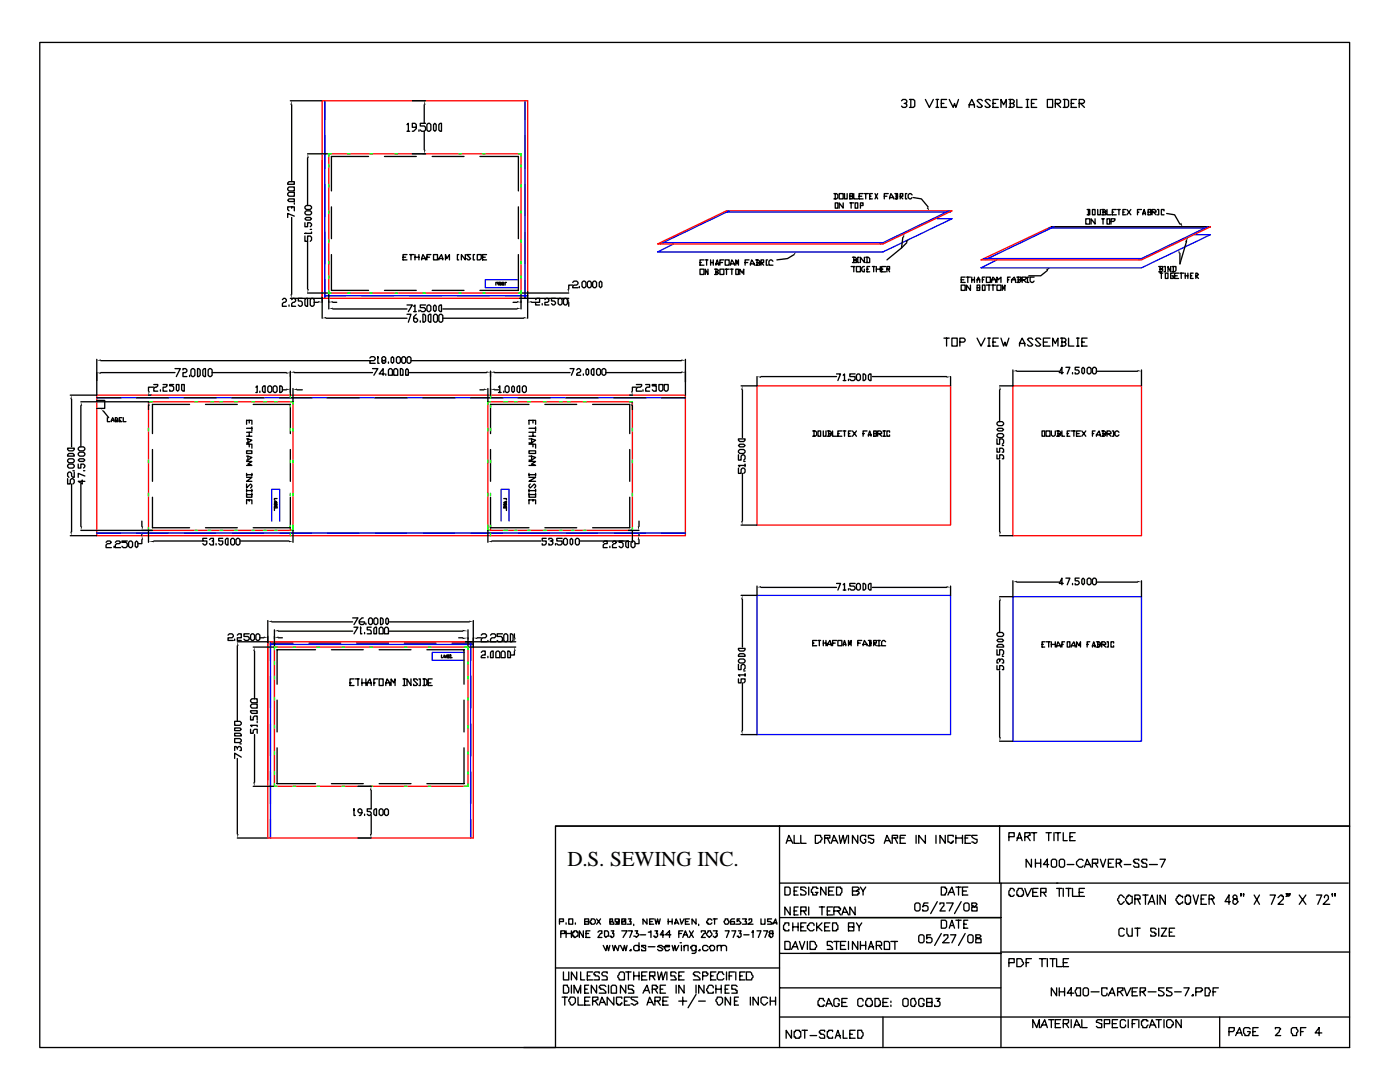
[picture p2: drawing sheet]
<svg xmlns="http://www.w3.org/2000/svg" width="279mm" height="216mm" viewBox="0 0 279 216" stroke-linecap="round" stroke-linejoin="round" font-family="sans-serif">
<defs><g id="words">
<text font-size="4.2" x="113.2" y="172.8">D.S. SEWING INC.</text>
</g></defs>
<g fill="none" stroke="#000" stroke-width=".26">
<path d="M7.9 8.5h261.4v156.3h-158.4v44.2h-103zM181.5 19.8h.8l.3 .3v1.1l-.3 .2h-.8M181.8 19.8v1.6M184.7 19.8l.8 1.6 .8-1.6M186.8 19.8h.5M187.1 19.8v1.6M188.9 19.8h-1v1.6h1M189.4 19.8l.8 1.6 .3-.8 .3 .8 .5-1.6M199.2 19.8h-1v1.6h1M201.3 19.8h.8l.3 .3v.3l-.3 .2M201.6 19.8v1.6M202.9 19.8v1.6h1.1"/>
<path d="M204.8 19.8h.5M205.1 19.8v1.6M206.9 19.8h-1.1v1.6h1.1M209 19.8h1.1v1.6h-1.1zM212.2 19.8h.8l.3 .3v1.1l-.3 .2h-.8M212.5 19.8v1.6M214.8 19.8h-1v1.6h1M57.4 40l.3-.3h1v.5h-1zM57.4 38.6l.3-.2h1v.8h-1l-.3-.3zM57.4 37.6l.3-.3h1v.8h-1l-.3-.3zM57.4 36.5l.3-.3h1v.6h-1.3zM57.9 20.1h6.4"/>
<path d="M58.2 20.9v15.3M61.4 30.7h4M61.4 31.5v9.5M64.8 20.1v3.7M64.8 27v6.6M64.8 36.8v6.3M73.6 31.2h-7.5v6.9M76.7 31.2h6.4M81.2 24.9l.3-.3v1.6M81.2 26.2h.6M82.3 20.1h2.6M82.3 30.7h2.6"/>
<path d="M83.1 25.4h-.8v-.8h.5l.3 .3v.8l-.6 .5h-.2M83.6 25.9v.3M84.7 20.9v3.7M84.7 26.2v3.7M84.9 24.6h-1v.5h.8l.2 .3v.5l-.2 .3h-.6l-.2-.3M85.2 24.9l.3-.3h.2l.3 .3v1l-.3 .3h-.2l-.3-.3zM86.3 31.2h6.3M86.5 24.9l.3-.3 .2 .3v1l-.2 .3-.3-.3zM87.6 24.9l.2-.3h.3v1.6h-.3l-.2-.3zM95.8 31.2h7.7v6.9M104.8 20.1v3.7M104.8 27v6.6"/>
<path d="M104.8 36.8v6.3M166.4 38.6h.6l.2 .3v.5l-.2 .3h-.6M166.7 38.6v1.1M167.5 38.6h.8v1.1h-.8zM168.5 38.6v1.1h.6v-1.1M169.6 39.2h.5v.5h-.5v-1.1h.5v.6M170.4 38.6v1.1h.8M171.4 39.2h.6M172.2 38.6h-.8v1.1h.8M172.5 38.6h.8M172.8 38.6v1.1M173.6 39.2h.2"/>
<path d="M174.1 38.6h-.5v1.1h.5M174.6 38.6l.6 1.1M175.2 38.6l-.6 1.1M176.5 39.2h.5M177.3 38.6h-.8v1.1M177.5 39.7l.3-1.1 .5 .8v.3M177.5 39.4h.8M178.6 38.6h.5v.6M178.9 39.2h.2v.5h-.5M178.9 38.6v1.1M179.7 39.7v-1.1h.5v.6h-.5l.5 .5M179.9 20.1l.3-.3h.5l.3 .3v.3l-.3 .2h-.3"/>
<path d="M180.7 20.6l.3 .3v.3l-.3 .2h-.5l-.3-.2M181 38.6h-.3v1.1h.3M182 38.9l-.2-.3h-.3l-.3 .3v.5l.3 .3h.3l.2-.3M182.3 39.4l1.6 .3 1.3 1.6M186.8 21.4h.5M187.9 20.6h.5M193.4 21.4v-.5l.5-1.1 .6 1.1v.5M193.4 20.9h1.1M196.1 20.1l-.3-.3h-.5l-.3 .3 1.1 1.1-.3 .2h-.5l-.3-.2M197.6 20.1l-.2-.3h-.6l-.2 .3 1 1.1-.2 .2h-.6l-.2-.2M198.2 20.6h.5M199.8 21.4v-1.6l.5 1.1 .5-1.1v1.6"/>
<path d="M201.6 20.6h.5l.3 .3v.3l-.3 .2h-.8M204.8 21.4h.5M205.8 20.6h.6M210.6 20.6h.8l.3-.2v-.3l-.3-.3h-.8v1.6M210.9 20.6l.8 .8M213.8 20.6h.5M215.4 20.6h.8l.2-.2v-.3l-.2-.3h-.8v1.6M215.6 20.6l.8 .8M56.4 59.8l.2-.3h.3l.3 .3v.3l-.8 .5v.5h.8M57.9 59.5h6.4M58.2 59.8l.3-.3h.2l.3 .3v.3l-.8 .5v.5h.8M58.2 41.5v-.2h-.8v.5l.3 .3"/>
<path d="M58.2 41.3h.5v.8M58.2 43.4v15.3M58.7 43.1l-1.3-.5v.8M58.7 40.5v.2M60.3 59.5h-.8v.6h.6l.2 .2v.6l-.2 .2h-.3l-.3-.2M60.9 59.8l.2-.3h.3v1.6h-.3l-.2-.2zM60.9 43.7l.2-.3h.8l.3 .3-.3 .2h-.8zM60.9 42.3l.2-.2h.8l.3 .2v.3l-.3 .3h-.8l-.2-.3zM60.9 41.3l.2-.3h.8l.3 .3v.2l-.3 .3h-.8l-.2-.3zM60.9 47.1v1.1h.5v-1.1h.5l.3 .3v.5l-.3 .3M60.9 44.4v.8h.5v-.8h.5l.3 .3v.3l-.3 .2M61.4 58.5h4"/>
<path d="M61.4 48.2v9.5M61.9 59.8l.3-.3h.2l.3 .3v1.1l-.3 .2h-.2l-.3-.2zM61.9 45.8h.3M62.2 46.3v.3h-1.3h.2M64.3 59.3v4.2M64.8 59h4.3M64.8 46.3v6.4M64.8 55.8v3.7M65.6 58.5v3.1M66.1 41.3v6.3M66.1 50.8v7.1h7.5M72.2 59h6.4"/>
<path d="M76.7 57.9h6.4M80.4 51.3h.6M81.2 50.8h-.8v1.1h.8M81.8 59h6.3M81.8 50.8h.7M82 50.8v1.1M82.8 51.3h.8M82.8 50.8v1.1M83.6 50.8v1.1M84.1 51.9l.3-1.1 .5 .8v.3M84.1 51.6h.8M85.2 51.3h.5"/>
<path d="M86 50.8h-.8v1.1M86.3 57.9h6.3M86.5 50.8h.8v1.1h-.8zM87.6 51.9v-.3l.5-.8 .3 1.1M87.6 51.6h.8M88.9 51.9v-1.1l.3 .8 .5-.8v1.1M91.3 59h6.3M91.5 50.8h-.2v1.1h.2M92.9 50.8v1.1l-.8-1.1v1.1M93.9 50.8h-.8l.8 .8-.2 .3h-.3l-.3-.3M94.7 50.8h-.2v1.1h.2M95.2 50.8h.8v.8l-.2 .3h-.6z"/>
<path d="M96.3 51.3h.5M97.1 50.8h-.8v1.1h.8M99.2 56.4h.5l-.2 .5-.3-.5h-.2v.5M99.7 56.6h.3v-.2h-.3v.5h.3v-.3M100.3 56.6h.2M100.5 56.4h-.2v.5h.2M100.8 59h4.5M101.1 56.4h-.3v.5M103.5 41.3v6.3M103.5 50.8v7.1h-7.7M103.7 59.5h9.8M103.7 58.5h9.8"/>
<path d="M104 58.2v3.4M104.8 46.3v6.4M104.8 55.8v3.7M105.3 58.2v5.3M106.9 59.8l.3-.3h.5v.8h-.8v.6h.8M108.7 59.8l.3-.3h.3l.2 .3v.3l-.2 .2h-.6v.6h.8M110.9 59.5h-.8v.6h.5l.3 .2v.3l-.3 .3h-.3l-.2-.3M111.4 59.8l.3-.3h.2l.3 .3v.8l-.3 .3h-.2l-.3-.3zM112.4 59.8l.3-.3h.3l.2 .3v.8l-.2 .3h-.3l-.3-.3zM114.3 56.9h-.8v.8M114.3 56.4l.3-.3h.5l.3 .3v.2l-.3 .3h-.5l-.3 .3v.2h1.1M115.6 57.2v.2"/>
<path d="M116.2 56.4l.2-.3h.3l.2 .3v.8l-.2 .2h-.3l-.2-.2zM117.2 56.4l.3-.3h.2l.3 .3v.8l-.3 .2h-.2l-.3-.2zM118.3 56.4l.2-.3h.3l.3 .3v.8l-.3 .2h-.3l-.2-.2zM119.6 56.4l.3-.3 .2 .3v.8l-.2 .2-.3-.2zM139.7 53.7h.8v1.1h-.8zM139.7 52.4h.3M140.5 51.9h-.8v1h.8M140.8 51.9h.5M141 51.9v1M141.3 53.7v1.1l-.5-1.1v1.1M141.8 52.4h.5M141.8 51.9v1"/>
<path d="M142.3 51.9v1M142.6 53.7h.5l.3 .3-.3 .2M142.9 52.9l.2-1 .3 1M142.9 54.2h.2l.3 .3-.3 .3h-.5M142.9 52.7h.5M142.9 53.7v1.1M143.7 53.7h.8v1.1h-.8zM143.7 52.4h.5M144.5 51.9h-.8v1M144.7 51.9h.8v1h-.8zM144.7 53.7h.8M145 53.7v1.1"/>
<path d="M145.8 52.9l.2-1 .6 .8v.2M145.8 52.7h.8M145.8 53.7h.5M146 53.7v1.1M146.8 53.7h.6v1.1h-.6zM146.8 52.9v-1l.3 .8 .3-.8v1M147.6 54.8v-1.1l.6 .8 .2-.8v1.1M148.7 52.4h.5M149.5 51.9h-.8v1M149.8 52.9l.2-1 .5 .8v.2M149.8 52.7h.7M150.8 51.9h.5l.3 .2v.3h-.3"/>
<path d="M151.1 52.4h.2l.3 .3v.2h-.8M151.1 51.9v1M151.9 52.9v-1h.5v.5h-.5l.5 .5M153.2 51.9h-.3v1h.3M154.3 52.1l-.3-.2h-.3l-.2 .2v.8h.8M158.5 50.8l-1.3 .8-2.2 .3M166.7 40.5h.5v1h-.5zM168.3 40.5v1l-.8-1v1M169.6 40.5h.8M169.9 53.2h.8M169.9 40.5v1M170.1 51.3h.6l.2 .3v.3h-.2"/>
<path d="M170.4 51.9h.3l.2 .2v.3h-.8M170.4 51.3v1.1M170.4 53.2v1M170.7 40.5h.5v1h-.5zM170.9 53.2h.8v1h-.8zM171.4 51.3h-.2v1.1h.2M171.7 41h.5v-.5h-.5v1M172.5 51.3v1.1l-.8-1.1v1.1M172.5 53.2h-.3l-.2 .2v.6l.2 .2h.3v-.5M172.8 51.3h.5l.3 .3v.8h-.8M173 51.3v1.1M173 53.7h.3"/>
<path d="M173.6 53.2h-.6v1h.6M174.1 53.2h.5M174.4 53.2v1M174.9 53.7h.8M174.9 53.2v1M175.7 53.2v1M175.9 53.7h.3M176.7 53.2h-.8v1h.8M177 53.7h.5v-.5h-.5v1M177.3 53.7l.2 .5M180.2 47.4l-.3 2.1M181 48.4l-1.1 1.1-2.9 2.4"/>
<path d="M191.8 56.9h.8v1h-.8zM191.8 55.8h.6M192.6 55.3h-.8v1.1h.8M192.9 55.3h.8M193.1 55.3v1.1M193.7 56.9v1l-.8-1v1M193.9 55.8h.6M193.9 55.3v1.1M194.5 55.3v1.1M195 56.4v-.6l.3-.5 .2 .5v.6M195 57.4h.5v.5h-.5v-1h.5v.5M195 55.8h.5"/>
<path d="M196.1 56.9h.5v1h-.5zM196.1 55.8h.2M196.6 55.3h-.5v1.1M196.8 55.3h.8v1.1h-.8zM196.8 56.9h.8M197.4 56.9v1M197.9 56.4v-.6l.3-.5 .5 .5v.6M197.9 55.8h.8M197.9 56.9h.8M198.2 56.9v1M199 56.9h.8v1h-.8zM199 56.4v-1.1l.2 .5 .6-.5v1.1"/>
<path d="M200 57.9v-1l.3 .8 .3-.8v1M201.1 55.8h.2M201.6 55.3h-.5v1.1M201.9 56.4v-.6l.5-.5 .3 .5v.6M201.9 55.8h.8M202.9 55.3h.8v.3l-.2 .2M203.2 55.8h.5v.3l-.2 .3h-.6M203.2 55.3v1.1M204 55.8h.5l.3-.2v-.3h-.8v1.1M204.3 55.8l.5 .6M205.3 55.3h-.2v1.1h.2M206.4 55.3h-.8v.8l.2 .3h.3l.3-.3"/>
<path d="M209 54l-1.3 1h-2.4M209.8 45.2h31.8M216.7 43.7h.8v1h-.8zM217 41.8h.5v1.1h-.5M217.2 41.8v1.1M218 41.8h.5v1.1h-.5zM218.5 43.7v1l-.7-1v1M219.1 41.8v1.1h.5v-1.1M219.9 41.8h.5l.3 .3v.2h-.3M219.9 43.7h.5M220.1 42.3h.3l.3 .3v.3h-.8M220.1 41.8v1.1"/>
<path d="M220.1 43.7v1M220.9 43.7h.6v1h-.6zM220.9 41.8v1.1h.8M221.7 44.2h.5l.3-.3v-.2h-.8v1M222 42.3h.2M222.8 41.8h-.8v1.1h.8M223 41.8h.6M223.3 41.8v1.1M224.1 42.3h.3M224.6 41.8h-.5v1.1h.5M224.9 41.8l.8 1.1M225.7 41.8l-.8 1.1"/>
<path d="M227 42.3h.3M227.8 41.8h-.8v1.1M228.1 42.9l.2-1.1 .3 1.1M228.1 42.6h.5M229.1 42.3h.6v.6h-.6v-1.1h.6v.5M229.9 42.3h.8v-.2l-.2-.3h-.6v1.1M230.2 42.3l.5 .6M231 41.8h.2v1.1h-.2M231.2 53.2h.8v.2l-.2 .3M231.5 53.7h.5v.3l-.2 .2h-.6M231.5 53.2v1M231.5 54.5h.5"/>
<path d="M231.8 54.5v1.1M232.3 42.1v-.3h-.5v1.1h.5M232.3 53.2h.3v1h-.3M232.6 54.5h.5v1.1h-.5zM232.8 42.6l1.6 .3 1.1 1.8M233.6 53.2v1l-.5-1v1M233.9 53.2h.8v.8l-.3 .2h-.5M234.2 54.5h-.6v1.1h.6v-.6h-.3M234.2 53.2v1M234.4 55h.5M235.2 54.5h-.8v1.1h.8M235.5 54.5h.8"/>
<path d="M235.7 54.5v1.1M236.5 55h.6M236.5 54.5v1.1M236.8 48.2l-1.3 4.5v-2.2M237.1 54.5v1.1M237.6 55h.3M238.1 54.5h-.5v1.1h.5M238.7 55.6v-1.1h.2l.3 .3-.3 .2h-.2l.5 .6M14.3 79.6v9.6M19.3 79.9h1.6v1.6h-1.6M19.3 79.4h4.8M19.3 71.7v7.1h-5.3"/>
<path d="M20.1 72h53.7M20.1 74.3h14.8M27.3 79.4h6.3M29.6 78.8h.6M30.7 77.3h-1.1v.8M30.7 76.7h.8v.3l-.3 .3h-.2l-.3 .2v.6h.8M32 77.8v.3M32.5 76.7h.8v.3l-.2 .3h-.6v.8h.8M34.7 76.7h-.8v.3h.5l.3 .3v.5l-.3 .3h-.5v-.3M34.9 73.6h1.1l-.8 1.5M35.2 76.7h.5v1.1l-.2 .3-.3-.3zM36.2 76.7h.6v1.4h-.3l-.3-.3z"/>
<path d="M36.5 73.8v-.2h.5l.3 .2v.3l-.3 .2h-.5v.8h.8M36.8 79.4h6.3M37.8 74.9v.2M38.1 73.8l.3-.2h.2l.3 .2v1.1l-.3 .2h-.2l-.3-.2zM39.4 73.6h.3l.3 .2v1.1l-.3 .2h-.3zM40.5 73.8l.2-.2h.3v1.5h-.3l-.2-.2zM41.5 73.8l.3-.2h.3l.2 .2v1.1l-.2 .2h-.3l-.3-.2zM42.3 74.3h14.9M46.3 79.4h6.4M51.1 77.3l.2-.3v1.3h-.2M51.9 78.1v.2M52.4 77.3l.3-.3h.2v1.3h-.2l-.3-.2z"/>
<path d="M53.4 77.3l.3-.3h.3l.2 .3v.8l-.2 .2h-.3l-.3-.2zM54.5 77.3l.3-.3h.2l.3 .3v.8l-.3 .2h-.2l-.3-.2zM55.8 77h.3l.3 .3v.8l-.3 .2h-.3zM55.8 79.4h6.4M56.4 77.8h.8M57.7 60.9v.2M57.9 74.1v4.7M58.5 77.5v2.7M58.7 74.3h15.6M59.3 77.8h1M62.7 60.3h.8M65.1 63.5h16.1"/>
<path d="M65.4 79.4h6.3M66.4 60.3h.8M66.4 61.6h14.8M73.8 71.4l.3-.2h.5l.3 .2v.3l-.3 .3h-.8v.5h1.1M74.3 73.6h1.1l-.8 1.3M74.9 79.4h6.3M75.4 71.4v-.2v1.3h.3M76.5 72l-.3-.3v-.3l.3-.2h.2l.3 .2v.3l-.3 .3h-.5v.2l.3 .3h.2l.3-.3v-.2h-.3M76.7 74.6h-1l.8-1v1.3M77 74.6v.3M77.5 72.2v.3M77.8 73.6h.3l.2 .2v1.1h-.8v-1.1z"/>
<path d="M78.3 71.2l.3 .2v.8l-.3 .3-.2-.3v-.8zM78.6 73.8l.2-.2h.3l.3 .2v1.1h-.8zM79.1 71.4l.3-.2h.2l.3 .2v.8l-.3 .3h-.2l-.3-.3zM79.9 73.6h.3l.2 .2v1.1h-.5zM80.2 71.4l.2-.2h.3l.3 .2v.8l-.3 .3h-.3l-.2-.3zM81.2 71.4l.3-.2h.3l.2 .2v.8l-.2 .3h-.3l-.3-.3zM81.2 73.6l.3 .2v1.1h-.5v-1.1zM81.2 62.7h.8l-.5 1.6M81.2 60.9h1.1l-.8 1.3M81.5 74.3h15.6M82 72h54M82.5 61.1l.3-.2v1.3"/>
<path d="M82.5 62.2h.6M83.1 62.7l-.6 .5v.8l.3 .3h.3l.2-.3v-.2l-.2-.3h-.6M83.6 61.9v.3M83.9 64v.3M84.4 62.7h.3l.2 .3v1l-.2 .3h-.3zM84.4 79.4h6.4M84.9 60.9h-1v.5h.8l.2 .2v.3l-.2 .3h-.6l-.2-.3M85.2 61.1l.3-.2h.2l.3 .2v.8l-.3 .3h-.2l-.3-.3zM85.7 62.7h.3v1.6h-.3l-.2-.3v-1zM86.5 63l.3-.3h.2l.3 .3v1l-.3 .3h-.2l-.3-.3zM86.5 61.1l.3-.2 .2 .2v.8l-.2 .3-.3-.3zM87.6 63l.2-.3h.3l.3 .3v1l-.3 .3h-.3l-.2-.3z"/>
<path d="M87.6 61.1l.2-.2h.3v1.3h-.3l-.2-.3zM88.4 63.5h16.1M88.4 61.6h14.8M93.9 79.4h6.4M95.8 77.8h.8M97.4 77.5v2.7M97.9 74.1v4.7M98.7 77.8h.8M98.7 74.3h15.1M99.5 77.3l.2-.3v1.3M99.5 78.3h.5M100.5 78.1v.2"/>
<path d="M101.1 77h.2l.3 .3v.8l-.3 .2h-.2l-.3-.2v-.8zM102.4 77l.3 .3v.8l-.3 .2-.3-.2v-.8zM102.4 60.3h.8M103.5 77h.2v1.3h-.2l-.3-.2v-.8zM103.5 79.4h6.3M104.5 77h.3l.2 .3v.8l-.2 .2h-.3l-.3-.2v-.8zM106.1 60.3h.8M108.2 60.6v.3M113 79.4h6.3M113.5 60.3v.8M113.8 73.6h.8l-.6 1.3M115.1 73.8l.3-.2h.2l.3 .2v.3l-.3 .2h-.2l-.3 .3v.3h.8"/>
<path d="M116.4 74.6v.3M117.2 73.6l.3 .2v.8l-.3 .3-.3-.3v-.8zM118.3 73.6h.2v1.3h-.2l-.3-.3v-.8zM119.3 73.6h.3l.3 .2v.8l-.3 .3h-.3l-.2-.3v-.8zM120.4 73.6h.3l.2 .2v.8l-.2 .3h-.3l-.3-.3v-.8zM120.9 74.3h15.1M122.5 79.4h6.4M125.7 78.8h.5M127 77.3h-.8v.8M127 76.7h1.1v.3l-.3 .3h-.5l-.3 .2v.6h1.1M128.3 77.8v.3M128.9 76.7h.7v.6h-.5l-.2 .2v.6h.7"/>
<path d="M131 76.7h-.8v.3h.8v1.1h-.6l-.2-.3M131.5 76.7h.8v1.1l-.3 .3h-.2l-.3-.3zM132 79.4h4.8M132.6 76.7h.7v1.1l-.2 .3h-.3l-.2-.3zM136.8 71.7v7.1M148.2 77.8v9.5M151.1 75.1v1.9h-3.2M151.9 75.1h15.1M167 74.6h.7l-.5 1.3M168.3 74.9l.2-.3v1.3M168.3 75.9h.5M169.3 75.7v.2"/>
<path d="M170.7 74.6h-1.1v.5h1.1v.6l-.3 .2h-.5l-.3-.2M171.2 74.6h.2l.3 .3v.8l-.3 .2h-.2l-.3-.2v-.8zM172.2 74.6h.3l.3 .3v.8l-.3 .2h-.3zM173.3 74.9l.3-.3h.2v1.3h-.2l-.3-.2zM174.1 75.1h14.8M188.4 67.5h1M188.9 67.5v1.6M189.7 75.1v1.9M190 67.5h1v1.6h-1zM191.6 68.3h.8l.2-.3v-.3l-.2-.2h-.8v1.6M195 67.5l.8 1.6 .8-1.6M197.1 67.5h.5"/>
<path d="M197.1 69.1h.5M197.4 67.5v1.6M198.2 68.3h.5M199.2 67.5h-1v1.6h1M199.5 77.8v6.3M199.8 67.5l.5 1.6 .3-.8 .2 .8 .5-1.6M202.1 73.8v3.2h-2.6M202.9 74.1h8.5M203.5 69.1v-.6l.5-1 .5 1v.6M203.5 68.5h1M206.1 67.7l-.3-.2h-.5l-.2 .2 1 1.1-.3 .3h-.5l-.2-.3M207.7 67.7l-.3-.2h-.5l-.3 .2 1.1 1.1-.3 .3h-.5l-.3-.3"/>
<path d="M208.2 68.3h.8M209.5 67.5h-1.3v1.6h1.3M210.1 69.1v-1.6l.5 1 .5-1v1.6M211.7 67.5h.8l.2 .2v.3l-.2 .3M211.9 68.3h.6l.2 .2v.3l-.2 .3h-.8M211.9 67.5v1.6M212.2 74.3h-.8l.5-1v1.3M212.7 73.3h.8l-.5 1.3M213.3 67.5v1.6h1M214 74.3v.3M214.8 67.5h.6M214.8 69.1h.6"/>
<path d="M215.1 67.5v1.6M215.4 73.3h-.8v.5h.5l.3 .3v.2l-.3 .3h-.5v-.3M215.9 73.6l.3-.3 .2 .3v.7l-.2 .3-.3-.3zM215.9 68.3h.5M217 73.6l.2-.3h.3l.3 .3v.7l-.3 .3h-.3l-.2-.3zM217 67.5h-1.1v1.6h1.1M218 73.6l.3-.3h.2l.3 .3v.7l-.3 .3h-.2l-.3-.3zM218.8 74.1h8.2M227.8 73.8v3.2M13.5 92.9l.3-.3h.8l.2 .3v.2l-.2 .3h-.8l-.3-.3zM13.5 91.8l.3-.3h.8l.2 .3v.3l-.2 .2h-.8l-.3-.2zM13.5 90.8l.3-.3h.8l.2 .3v.2h-1.3z"/>
<path d="M13.5 89.4h1.3v.3l-.2 .3h-.8l-.3-.3zM13.5 95.5v1.1h.5v-.8l.3-.3h.3l.2 .3v.5l-.2 .3M14.3 96.6v9.5M14.6 93.9h.2M14.8 94.2v1h-.2l-.3-.2v-.5l-.3-.3h-.2l-.3 .3v.5l.3 .2M15.6 91.8l.3-.3h.8l.2 .3-.2 .3h-.8zM15.6 90.5l.3-.3h.8l.2 .3v.3l-.2 .2h-.8l-.3-.2zM15.6 89.4l.3-.2h.8l.2 .2v.3l-.2 .3h-.8l-.3-.3zM15.6 92.6v.8h.5v-.8h.6l.2 .3v.2l-.2 .3M16.1 80.2h14.1M16.1 81v8.2M16.1 96.6v8.4"/>
<path d="M16.4 95.8v.8l-.8-.6h1.3M16.7 93.9h.2M16.9 95l-1.3-.5v.7M20.6 82l1.1 1.3M21.4 83.3v.8h.6M22.2 84.1l.3-.8 .3 .8M22.2 83.9h.6M23 83.9h.5v.2h-.5v-.8h.3l.2 .3-.2 .3M23.8 83.9h.3M24.3 83.3h-.5v.8h.5M24.6 83.3v.8h.5M29.6 81v.8"/>
<path d="M30.4 99.2v6.1h7.4M30.4 89.7v6.3M37.8 80.7h-7.4v5.8M41 80.7h6.4M49.2 90h1.1v.5h-1.1zM49.2 84.7v-.8h1.1v.8M49.2 87.6l1.1 .2-.8 .6h-.3M49.2 88.6h1.1v.8M49.2 91l1.1 .3-.8 .5h-.3M49.2 92.1h1.1l-.8 .5 .8 .3h-1.1M49.2 95.2h1.1l-1.1 .8h1.1M49.2 96.6v.8l.8-.8 .3 .2v.3l-.3 .3"/>
<path d="M49.2 98.4v.8h1.1v-.8M49.2 87h1.1M49.2 94.5v.5M49.2 97.6v.6M49.2 85.5h1.1M49.2 86.3h1.1M49.2 94.7h1.1M49.2 97.9h1.1M49.2 98.7h1.1M49.5 87.6v.8M49.5 91v.8M49.7 83.9v.5"/>
<path d="M49.7 86.3v.7M49.7 88.6v.6M49.7 99.7v.3M50.3 85.2v.8M50.3 94.5v.5M50.3 97.6v.6M50.5 80.7h7.4v5.8M55.3 99.5h-.5v.2M57.9 89.7v6.3M57.9 99.2v6.1h-7.4M97.9 99.2v6.1h7.7M97.9 89.7v6.3"/>
<path d="M100.5 99.5h.6v.2M105.6 90h1.3v.5h-1.3zM105.6 84.7v-.8h1.3v.8M105.6 87.6h.5l.8 .2-.8 .6h-.5M105.6 88.6h1.3v.8M105.6 91h.5l.8 .3-.8 .5h-.5M105.6 92.1h1.3l-.8 .5 .8 .3h-1.3M105.6 95.2h1.3l-1.3 .8h1.3M105.6 98.4v.8h1.3v-.8M105.6 87h1.3M105.6 85.5h1.3M105.6 86.3h1.3"/>
<path d="M105.6 94.7h1.3M105.6 97.9h1.3M105.6 98.7h1.3M105.6 80.7h-7.7v5.8M105.6 94.5v.5M105.6 97.6v.6M105.8 96.6l-.2 .2v.3l.2 .3 .8-.8 .3 .2v.3l-.3 .3M106.1 87.6v.8M106.1 91v.8M106.4 83.9v.5M106.4 86.3v.7M106.4 88.6v.6"/>
<path d="M106.4 99.7v.3M106.9 85.2v.8M106.9 94.5v.5M106.9 97.6v.6M108.7 80.7h6.4M118.3 80.7h7.4v5.8M125.7 80.2h.5M125.7 99.2v6.1h-7.4M125.7 89.7v6.3M126.2 81v.8M147.4 87.6h1.3v.2l-.3 .3h-.8l-.2-.3zM147.4 93.4v1.1h.5v-.8l.3-.3h.2l.3 .3v.5l-.3 .3"/>
<path d="M147.4 90.8v1h.5v-.8l.3-.2h.2l.3 .2v.5l-.3 .3M147.6 89.7h.8l.3 .3v.2l-.3 .3h-.8l-.2-.3v-.2zM147.6 88.6h.8l.3 .3-.3 .3h-.8l-.2-.3zM148.2 94.5v9.5M148.4 92.1h.3M148.7 92.9h-1.3l.2 .2M148.7 92.6v.5M162.2 86h.5l.3 .3v.5l-.3 .2h-.5M162.5 86v1M163.2 86h.6v1h-.6zM164.3 86v1h.5v-1M165.1 86h.5l.3 .3v.2h-.3"/>
<path d="M165.4 86.5h.2l.3 .3-.3 .2h-.5M165.4 86v1M166.2 86v1h.8M167.2 86.5h.3M168 86h-.8v1h.8M168.3 86h.5M168.5 86v1M169.3 86.5h.3M169.9 86h-.6v1h.6M170.1 86l.8 1M170.9 86l-.8 1M172.2 86.5h.3"/>
<path d="M173 86h-.8v1M173.3 87l.3-1 .2 1M173.3 86.8h.5M174.4 86.5h.5v.5h-.5v-1h.5v.5M175.2 86.5h.7v-.2l-.2-.3h-.5v1M175.4 86.5l.5 .5M176.2 87h.5M176.2 86h.5M176.5 86v1M177.5 86.3v-.3h-.5v1h.5v-.2M199 86.8l.2-.3h.8l.3 .3v.2l-.3 .3h-.8l-.2-.3zM199 85.7l.2-.2h.8l.3 .2-.3 .3h-.8z"/>
<path d="M199 84.4l.2-.3h.8l.3 .3v.3l-.3 .2h-.8l-.2-.2zM199 90.8v.7h.5v-.7h.5l.3 .2v.5h-.3M199 89.4v.8h.5v-.8h.5l.3 .3v.5h-.3M199 87.6v1h.5v-1h.5l.3 .2v.6l-.3 .2M199.5 91.8v14.3M200 88.9h.3M208 86h.5v1h-.5zM208.8 86h.7v1h-.7zM209.8 86v.8l.3 .2h.2l.3-.2v-.8M210.9 86h.5l.3 .3v.2h-.3M211.1 86.5h.3l.3 .3-.3 .2h-.5M211.1 86v1"/>
<path d="M211.9 86v1h.6M213 86.5h.3M213.5 86h-.5v1h.5M213.8 86h.8M214.3 86v1M214.8 86.5h.6M215.6 86h-.8v1h.8M215.9 86l.8 1M216.7 86l-.8 1M218 86.5h.3M218.5 86h-.5v1M218.8 87v-.2l.5-.8 .3 1"/>
<path d="M218.8 86.8h.8M219.9 86h.5l.3 .3v.2h-.3M220.1 86.5h.3l.3 .3-.3 .2h-.5M220.1 86v1M220.9 86.5h.8v-.2l-.2-.3h-.6v1M221.2 86.5l.5 .5M222 86h.2v1h-.2M223.3 86.3l-.3-.3h-.2l-.3 .3v.5l.3 .2h.2l.3-.2M14 106.9h5.3M16.1 105.8h14.3M19.3 106.4h4.8M21.2 108.2l.2-.3h.6l.2 .3-.2 .3h-.6l-.2 .2v.6h1"/>
<path d="M22.8 109v.3M23 108.2l.3-.3h.5l.3 .3-.3 .3h-.5l-.3 .2v.6h1.1M25.4 107.9h-1.1v.3h.8l.3 .3v.5l-.3 .3h-.5l-.3-.3M25.7 108.2l.2-.3h.3l.3 .3v.8l-.3 .3h-.3l-.2-.3zM27.3 107.9l.2 .3v.8l-.2 .3-.3-.3v-.8zM27.3 106.4h6.3M28.3 107.7v.8h-.8M28.3 104v1M28.3 106.6v.3M29.6 105.8v2.4M30.7 107.9h9.8M36.8 106.4h6.3"/>
<path d="M41 105.3h6.4M41.3 107.4h-.8v.5h.8v.6l-.3 .2h-.3l-.2-.2M41.8 107.7l.3-.3h.5v.5h-.3M42.6 107.9v.8h-.5l-.3-.2M43.1 108.5v.2M44.4 107.4h-.7v.5h.7v.6l-.2 .2h-.3l-.2-.2M45 107.7l.2-.3h.3v1.3h-.3l-.2-.2zM46 107.7l.3-.3h.3l.2 .3v.8l-.2 .2h-.3l-.3-.2zM46.3 106.4h6.4M47.4 107.4h.2l.3 .3v.8l-.3 .2h-.2l-.3-.2v-.8zM47.9 107.9h9.8M49.2 100.5v-.8h1.1v.8"/>
<path d="M54.8 100h.2l.3 .3h-.5M54.8 101.1h.5v.2h-.5zM54.8 101.3v.6M55 100.5v.3h-.2v-.3h.5v.3h-.3v.3M55 100v.3M55.8 106.4h6.4M58.5 105.8v2.4M65.4 106.4h6.3M74.9 106.4h6.3M84.4 106.4h6.4M93.9 106.4h6.4M97.4 105.8v2.4"/>
<path d="M98.2 107.9h9.7M100.5 100.3l.6-.3v.3zM100.5 101.1h.6v.2h-.6zM100.8 100.5v.3h.3v-.3h-.6v.3h.3v.3M101.1 101.3v.6M103.5 106.4h6.3M105.6 100.5v-.8h1.3v.8M108.7 105.3h6.4M109 107.4h-.8v.5h.8v.6l-.3 .2h-.5v-.2M109.5 107.7v-.3h.6l.2 .3v.2h-.5M110.1 107.9l.2 .3v.3l-.2 .2h-.6v-.2M110.9 108.5v.2"/>
<path d="M112.2 107.4h-1.1v.5h1.1v.6l-.3 .2h-.5l-.3-.2M112.4 107.7l.3-.3h.3l.2 .3v.8l-.2 .2h-.3l-.3-.2zM113 106.4h6.3M113.8 107.7l.2-.3 .3 .3v.8l-.3 .2-.2-.2zM114.8 107.7l.3-.3h.3l.2 .3v.8l-.2 .2h-.3l-.3-.2zM115.6 107.9h9.8M120.4 108.2l.3-.3h.5v.6h-.5l-.3 .2v.6h.8M121.7 109v.3M122.2 108.2l.3-.3h.3l.2 .3-.8 .5v.6h.8M122.5 106.4h6.4M124.4 107.9h-.8v.3h.5l.3 .3v.5l-.3 .3h-.3l-.2-.3M125.1 107.9h.3v1.4h-.3l-.2-.3v-.8z"/>
<path d="M125.4 105.8h2.1M126.2 107.9h.3l.2 .3v.8l-.2 .3h-.3l-.3-.3v-.8zM126.2 105.8v2.4M127.5 107.7v.8h-.8M127.5 104v1M127.5 106.6v.3M132 106.4h4.8M147.9 104.8h3.2M148.2 119.6v9.5M151.1 116.9v1.9h-3.2M151.9 117.2h15.1M167 116.4h.7l-.5 1.3"/>
<path d="M168.3 116.7l.2-.3v1.3M168.3 117.7h.5M169.3 117.5v.2M170.7 116.4h-1.1v.5h.8l.3 .3v.3l-.3 .2h-.5l-.3-.2M170.9 116.7l.3-.3h.2l.3 .3v.8l-.3 .2h-.2l-.3-.2zM172.2 116.4h.3l.3 .3v.8l-.3 .2h-.3zM173.3 116.7l.3-.3h.2v1.3h-.2l-.3-.2zM174.1 117.2h14.8M189.7 116.9v1.9M199.5 106.9h2.6M199.5 119.9v6.3M202.1 115.9v3.2h-2.6"/>
<path d="M202.9 116.2h8.5M212.2 116.4h-.8l.5-1v1.3M212.7 115.4h.8l-.5 1.3M214 116.4v.3M215.4 115.4h-.8v.5h.5l.3 .3v.2l-.3 .3h-.5v-.3M215.9 115.6l.3-.2 .2 .2v.8l-.2 .3-.3-.3zM217 115.6l.2-.2h.3l.3 .2v.8l-.3 .3h-.3l-.2-.3zM218 115.6l.3-.2h.2l.3 .2v.8l-.3 .3h-.2l-.3-.3zM218.8 116.2h8.2M227.8 115.9v3.2M45.5 126.7l.3-.2h.5l.3 .2v.3l-.3 .3h-.8v.5h1.1M46.8 127.5v.3"/>
<path d="M47.4 126.7l.2-.2h.6v.8h-.8v.5h.8M47.4 128.1h6M47.4 128.9v15M49.7 126.5h-1v.5h.8l.2 .3v.2l-.2 .3h-.6l-.2-.3M50 126.7l.3-.2h.2l.3 .2v.8l-.3 .3h-.2l-.3-.3zM50 139.7l.3-.3h1v.8h-1l-.3-.2zM50.8 129.9v9.5M51.3 126.5h.3l.3 .2v.8l-.3 .3h-.3l-.2-.3v-.8zM51.9 127.3h.8M53.4 123.8v4.5M54 128.3h4.5M54 128.1v3.7"/>
<path d="M54 134.9v6.4M54.2 124.1h16.2M54.8 125.7v3.4h-4.3M55.3 139.7v6.3M55.6 127.3h.8M55.6 125.9h14.8M61.6 128.3h6.4M63 129.6h-7.7v6.9M66.1 129.6h6.4M69.8 136.3h.3M70.4 123.3h1l-.8 1.3M70.6 135.5h-.8v1.3h.8"/>
<path d="M70.6 125.1h.8l-.8 1.4M70.9 135.5h.8M71.2 128.3h6.3M71.4 135.5v1.3M72 125.4v-.3v1.4h.2M72.2 136.3h.8M72.2 135.5v1.3M72.5 123.3h-.3l-.5 .5v.6l.3 .2h.5l.3-.2v-.3h-1.1M72.8 126.2v.3M73 124.4v.2M73 135.5v1.3M73.3 136.8v-.5l.5-.8 .3 .8v.5"/>
<path d="M73.3 136.3h.8M73.6 123.6l.2-.3h.3l.2 .3v.8l-.2 .2h-.3l-.2-.2zM74.1 125.1h-.8v.6h.5l.3 .2v.6h-.8M74.6 123.6l.3-.3h.2l.3 .3v.8l-.3 .2h-.2l-.3-.2zM74.6 125.4l.3-.3h.2v1.4h-.5zM74.6 136.3h.3M75.4 135.5h-.8v1.3M75.7 135.5h.8v1.3h-.8zM75.7 125.4l.2-.3h.3l.3 .3v1.1h-.8zM75.7 129.6h6.3M75.9 123.3h.3l.3 .3v.8l-.3 .2h-.3zM76.7 125.4l.3-.3h.3l.2 .3v1.1h-.8z"/>
<path d="M77 136.8v-.5l.3-.8 .5 .8v.5M77 136.3h.8M77.3 123.3l.2 .3v.8l-.2 .2-.3-.2v-.8zM77.5 124.1h16.2M77.5 125.9h14.8M78.1 136.8v-1.3l.5 .8 .2-.8v1.3M80.4 136.8h.6M80.4 135.5h.6M80.7 128.3h6.3M80.7 135.5v1.3M82 135.5v1.3l-.8-1.3v1.3M83.3 135.7l-.2-.2h-.6v.2l.8 .8-.2 .3h-.6v-.3"/>
<path d="M83.6 135.5h.3v1.3h-.3M84.4 135.5h.5l.3 .2v.8l-.3 .3h-.5M84.7 135.5v1.3M85.2 129.6h7.4v6.9M85.5 136.3h.5M86.3 135.5h-.8v1.3h.8M88.1 130.7v.5h.3M88.6 131.2v-.5l.3 .3v.2M88.6 131h.3M89.2 130.7h.2v.3h-.2h.2v.2h-.2zM89.4 130.7h.6v.5h-.6zM89.4 131h.3"/>
<path d="M90 131.2h.2M90.2 128.3h4.3M91.5 127.3h.8M92.6 139.7v6.3M92.9 128.1h10M92.9 129.1h10M93.4 125.7v3.4M93.9 128.1v3.7M93.9 134.9v6.4M94.5 123.8v5.3M95.2 127.3h.8M96 130.2l.3-.3h.5v.8h-.5l-.3 .3v.2h.8"/>
<path d="M96 126.7l.3-.2h.5l.3 .2v.3l-.3 .3h-.5l-.3 .2v.6h1.1M97.4 127.8v.3M97.4 131v.2M97.9 130.2l.3-.3h.2v1.3h-.5zM97.9 126.7l.3-.2h.5l.3 .2v.3l-.3 .3h-.5l-.3 .2v.6h1.1M99 130.2l.2-.3h.3l.2 .3v1h-.7zM100 130.2l.3-.3h.2l.3 .3v1h-.8zM100.3 126.5h-1.1v.5h.8l.3 .3v.5l-.3 .3h-.5l-.3-.3M100.5 126.7l.3-.2h.3l.2 .2v1.1l-.2 .3h-.3l-.3-.3zM101.3 129.9h.3l.3 .3v1h-.6zM101.9 126.5h.2l.3 .2v1.1l-.3 .3h-.2zM102.7 129.9v.8h-.8"/>
<path d="M102.7 126.5v.8M147.4 131.8l.2-.3h.8l.3 .3v.2l-.3 .3h-.8l-.2-.3zM147.4 129.4h1.3v.2l-.3 .3h-.8l-.2-.3zM147.4 135.5v.8h.5v-.8h.8v.5l-.3 .3M147.4 132.6v1h.5v-.8l.3-.2h.2l.3 .2v.5l-.3 .3M147.6 130.4h.8l.3 .3v.3h-1.3v-.3zM148.2 136.3v9.5M148.4 133.9h.3M148.7 134.7h-1.3l.2 .2M148.7 134.4v.5M162.2 128.3h.3M163 127.8h-.8v1.1h.8"/>
<path d="M163.2 127.8h.6M163.5 127.8v1.1M164.3 128.3h.5M164.3 127.8v1.1M164.8 127.8v1.1M165.1 128.9v-.3l.5-.8 .3 1.1M165.1 128.6h.8M166.2 128.3h.5M167 127.8h-.8v1.1M167.2 127.8h.8v1.1h-.8zM168.3 128.9l.2-1.1 .3 1.1M168.3 128.6h.5"/>
<path d="M169.3 128.9v-1.1l.3 .8 .3-.8v1.1M171.2 128.3h.5M172 127.8h-.8v1.1M172.2 128.9l.3-1.1 .5 .8v.3M172.2 128.6h.8M173.3 127.8h.5v.5M173.6 128.3h.2v.6h-.5M173.6 127.8v1.1M174.4 128.9v-1.1h.5v.5h-.5l.5 .6M175.2 128.9h.5M175.2 127.8h.5M175.4 127.8v1.1"/>
<path d="M176.7 128.1l-.2-.3h-.3l-.3 .3v.8h.8M199 128.9l.2-.3h.8l.3 .3v.2h-1.3zM199 127.8l.2-.3h.8l.3 .3-.3 .3h-.8zM199 126.5l.2-.3h.8l.3 .3v.2l-.3 .3h-.8l-.2-.3zM199 132.8v.8h.5v-.8h.5l.3 .3v.5h-.3M199 129.6v1.1h.5v-1.1h.5l.3 .3v.5l-.3 .3M199.5 132v-.5h-.3l-.2 .3v.5h.2M199.5 131.8l.3-.3h.2l.3 .3v.5h-.3M199.5 133.9v13.2M200 131h.3M208 128.6h.2M208.5 128.1h-.5v1h.5"/>
<path d="M208.8 128.1h.7M209.3 128.1v1M209.8 128.6h.8M209.8 128.1v1M210.6 128.1v1M210.9 129.1l.2-1 .6 .8v.2M210.9 128.9h.8M211.9 128.6h.3M212.5 128.1h-.6v1M213 128.1h.5v1h-.5zM213.8 129.1v-.2l.5-.8 .3 1M213.8 128.9h.8"/>
<path d="M214.8 129.1v-1l.6 .8 .2-.8v1M217 128.6h.2M217.5 128.1h-.5v1M218 129.1l.3-1 .2 1M218 128.9h.5M218.8 128.1h.5l.3 .2v.3h-.3M219.1 128.6h.2l.3 .3-.3 .2h-.5M219.1 128.1v1M219.9 128.6h.8v-.3l-.3-.2h-.5v1M220.1 128.6l.6 .5M220.9 128.1h.3v1h-.3M222.2 128.3v-.2h-.5v1h.5v-.2"/>
<path d="M46.8 147.4h1.1l.3 .2v.3l-.3 .3h-1.1zM46.8 146.3h1.1l.3 .3v.2h-1.4zM46.8 145.3h1.1l.3 .2-.3 .3h-1.1zM46.8 143.9h1.1l.3 .3v.3l-.3 .2h-1.1zM47.4 149.5v-.3l-.3-.2h-.3v.8M47.4 149.2l.2-.2h.3l.3 .2v.6h-.3M47.4 151.3v15.1M47.9 148.4h.3M48.2 151.1l-1.4-.8v1M50 141.8h1.3v.5h-1l-.3-.2zM50 140.8l.3-.3h1v.8h-1l-.3-.3zM50 145.5v.8h.5v-.5l.3-.3h.5v.8"/>
<path d="M50 142.9v.8h.5v-.6l.3-.2h.5v.8M50.3 145l-.3-.3h1.3v.3M50.5 156.9h4.3M50.8 146.6v9.5M51.3 143.9v.3M54 144.5v6.3M54 154v6.3M55.3 149.2v7.2h7.7M66.1 156.4h6.4M71.4 156.9h2.7M74.1 157.7v3.7h-.8v.5h.5l.3 .3v.3l-.3 .2h-.2l-.3-.2M75.7 156.4h6.3"/>
<path d="M92.6 149.2v7.2h-7.4M93.9 144.5v6.3M93.9 154v6.3M147.9 146.6h3.2M199.5 147.9h2.6M47.4 167.2h6M54 163.5v3.7M70.6 161.7v-.3v1.3h.3M71.4 167.2h2.7M72.2 162.2h-.5l-.3-.3v-.2l.3-.3h.3l.2 .3v.5l-.2 .5h-.3M72.8 162.5v.2M74.1 162.7v3.7"/>
<path d="M74.6 161.7l.3-.3h.2v1.3h-.2l-.3-.2zM75.7 161.7l.2-.3h.3l.3 .3v.8l-.3 .2h-.3l-.2-.2zM76.7 161.7l.3-.3h.3l.2 .3v.8l-.2 .2h-.3l-.3-.2zM93.9 163.5v3.7M110.9 164.8h158.4v44.2h-164.8M155.6 176.2h44.2M155.6 164.8v44.2M156.6 177h.8l.3 .3v1l-.3 .3h-.8zM156.9 168.3l.5-1.6 .8 1.6M157.2 167.7h.8M158.5 166.7v1.6h1M158.5 177.8h.5"/>
<path d="M159.3 177h-.8v1.6h.8M159.8 166.7v1.6h1.1M160.9 177.3l-.3-.3h-.8v.5h.3l.8 .6v.2l-.3 .3h-.8v-.3M161.4 177v1.6M162.7 166.7h1.1v.3l.2 .2-.2 .8h-.3l-.3 .3h-.5zM163.2 177.3h-.2v-.3h-.8v.3l-.3 .2v.6h.3v.5h.8v-.3l.2-.2h-.5M164.6 167.2h1v-.5h-1v1.6M164.8 177v1.6l-1-1.6v1.6M165.1 167.2l.5 1.1M165.4 177.8h.8M165.9 168.3l.5-1.6 .8 1.6M166.2 167.7h.8"/>
<path d="M166.4 177h-1v1.6h1M167 177h.7v.3h.3v.8l-.3 .2v.3h-.7zM167.5 166.7l.2 1.6 .6-1.6 .2 1.6 .6-1.6M169.3 166.7v1.6M170.1 177.8h.8l.3-.3h.2v-.2l-.2-.3h-1.1v1.6h1.1v-.3h.2v-.2l-.2-.3h-.3M171.2 166.7v1.6l-1.1-1.6v1.6M171.7 177l.5 .8v.8M172.8 167v-.3h-.8l-.3 .3v.7l.5 .6h.3l.3-.3v-.5h-.3M172.8 177l-.6 .8M174.4 166.7h-1.1v.5l1.1 .3v.5l-.3 .3-.8-.3M176.5 168.3l.5-1.6 .8 1.6M176.7 167.7h.8"/>
<path d="M178.1 167.2h1v-.5h-1v1.6M178.6 167.2l.5 1.1M179.7 167.2h.7M180.7 166.7h-1v1.6h1M182.8 166.7v1.6M184.7 166.7v1.6l-1.3-1.6v1.6M186.8 166.7v1.6M187.1 179.9l-1.4 2.4M187.9 177h.7v.3h.3v.8l-.3 .2v.3h-.7zM188.6 166.7v1.6l-1-1.6v1.6M189.2 178.6l.8-1.6 .5 1.6M189.4 178.1h.8"/>
<path d="M190.2 167v-.3h-1v1.3l.8 .3v-.3h.2v-.3M190.8 167.2h1.3M190.8 177h1M190.8 166.7v1.6M191.3 177v1.6M191.8 179.9l-1.3 2.4M192.1 177.8h.8M192.1 166.7v1.6M192.6 167.2h.5M193.1 177h-1v1.6h1M193.7 166.7h-1.1v1.6h1.1M195 166.7h-1.1v.3l.3 .2 .8 .3v.5l-.3 .3-.8-.3"/>
<path d="M199.5 164.8v11.4M201.3 167h1.1v-.8h-1.1v1.5M202.4 177.8v-.3l-.3-.2h-.5v.2l-.3 .3v.8h.3v.3h.5l.3-.3M202.9 167.7l.6-1.5 .5 1.5M202.9 167.2h.8M203.2 177.3h.8v.2l.3 .3v.8h-.3v.3h-.8v-.3h-.3v-.8l.3-.3zM204.5 167h.6l.2-.3h.3v-.5h-1.1v1.5M204.5 177.3l.6 1.6 .7-1.6M205.1 167l.5 .7M205.8 171.4v1.6l-1-1.6v1.6M205.8 166.2h1.1M206.1 178.1h.8"/>
<path d="M206.4 166.2v1.5M206.6 171.4v1.6M206.6 172.2h1.1M207.2 177.3h-1.1v1.6h1.1M207.7 178.1h1.1v-.8h-1.1v1.6M207.7 171.4v1.6M208.2 178.1l.6 .8M208.8 166.2h1M209.3 172.5h-1.1l.8-1.1v1.6M209.3 166.2v1.5M209.8 171.7a.66 .66 0 0 1 1.1 0v1.1l-.3 .2h-.5l-.3-.2zM210.3 166.2v1.5"/>
<path d="M210.6 166.2h1.1M210.9 177.3h1M210.9 176.2h58.2M211.1 176.2h-11.3v32.8M211.1 166.2v1.5M211.4 171.7a.66 .66 0 0 1 1.1 0v1.1l-.3 .2h-.5l-.3-.2zM211.4 177.3v1.6M212.2 166.2v1.5h.8M212.2 177.3v1.6M212.7 177.3h1.1M213 172.5h1.3M213.3 177.3v1.6"/>
<path d="M213.5 167h.5M214 177.3v1.6h1.1M214.6 166.2h-1.1v1.5h1.1M215.4 178.1h.8M216.2 171.7l-.3-.3h-.5l-.6 .6v.5l.6 .5h.5l.3-.2M216.4 177.3h-1v1.6h1M216.4 173l.6-1.6 .8 1.6M216.7 172.5h.8M218 172.2h1.1v-.8h-1.1v1.6M218.5 172.2l.6 .8M219.6 171.4l.5 1.6 .6-1.6M221.2 172.2h.5"/>
<path d="M222.2 171.4h-1v1.6h1M222.8 172.2h.8v-.2h.2v-.3h-.2v-.3h-.8v1.6M223.3 172.2l.5 .8M224.4 179.1l-.6-.5h-.2l-.6 .8 .3 .8 .3 .2h.2l.6-.5M224.4 172.5h1.3M224.9 178.9h.3v-.3l.8 .3v1.3h-.3l-.3 .2h-.2v-.2h-.3v-.3l-.3-.2zM226.5 179.4h1v-.5l-.2-.3h-.8v1.8M227 179.4l.5 1M227.3 171.7v-.3h-.8l-.3 .3v.3h.3v.2h.5l.3 .3v.5h-.8l-.3-.2M228.1 178.6h1M228.6 178.6v1.8M228.9 171.7v-.3h-.8l-.3 .3v.3h.3v.2h.5l.3 .3v.5h-.8l-.3-.2"/>
<path d="M229.4 172.5h1.6M229.4 179.9h.8M231 178.6v1.8M231.5 171.4h1.1l-.8 1.6M232.6 178.6v1.8l-1.1-1.8v1.8M236 179.1v-.2l-.8-.3v.3h-.3v.2l-.2 .3 .2 .8h.3v.2l.8-.2v-.3M236.5 178.9h.3v-.3h.5v.3h.3v1.3h-.3v.2h-.5v-.2h-.3zM238.1 178.6l.6 1.8 .5-1.8M239.7 179.4h.5M240.8 178.6h-1.1v1.8h1.1M241.3 179.4h.8l.3-.3-.6-.5h-.5v1.8M241.8 179.4l.6 1"/>
<path d="M245.5 179.9h-1l.8-1.3v1.8M246.3 178.6l-.2 .3v.2l.2 .3h.6v.3l.2 .2-.5 .5h-.3l-.2-.2v-.5l.2-.3h.6v-.5l-.3-.3zM247.6 178.3v.6M248.2 178.3v.6M250.3 178.6l1.1 1.8M251.4 178.6l-1.1 1.8M253.5 178.6h1l-.8 1.8M255.1 179.1l.5-.5h.3v.3h.2v.5l-1 1h1M256.9 178.3v.3l-.3-.3h.3v.6h-.3M257.4 178.3l-.2 .3v-.3h.2v.3l-.2 .3M259.3 178.6l1.3 1.8M260.6 178.6l-1.3 1.8"/>
<path d="M262.7 178.6h1.1l-.8 1.8M264.3 179.1v-.2l.3-.3h.2l.3 .3v.5l-1 1h1.3M265.9 178.3v.6M266.4 178.3v.6M110.9 193.1h44.7M111.7 183.9h.7v-.5h-.7v1M111.9 186.3h.8v-.6h-.8v1.4M112.2 199h1M112.4 196.6h.8v.2l.3 .3v.8l-.3 .3h-.8zM112.4 193.9v1.6h1.1v-1.6M112.7 199v1.6M113 184.1v.3"/>
<path d="M113 185.7v1.4M113 186.3h1M113.5 183.4h.8v1h-.8zM113.8 199h.8l.2 .2v.8l-.5 .6h-.3l-.2-.3v-.3l-.3-.2zM114 185.7v1.4M114 196.6v1.6M114.3 186h.3v-.3h.5v.3h.3v.8l-.8 .3v-.3h-.3zM114.6 198.2v-1.6l.8 1.6 .5-1.6v1.6M114.8 184.1v.3M115.1 193.9v1.6l-1.1-1.6v1.6M115.4 199v1.6h1M115.9 193.9v1.6h.8"/>
<path d="M116.4 185.7v1.4l-.8-1.4v1.4M116.7 183.9h.8v-.5h-.8v1h.8v-.5h-.3M116.7 199.8h.8M116.7 197.4h.5M116.9 186.3h.6M117.2 194.7h.5M117.5 196.6h-.8v1.6h.8M117.7 185.7h-.8v1.4h.8M117.7 199h-1v1.6h1M118 183.4h.5l.3 .2v.5l-.3 .3h-.5v-.3h-.3zM118.3 193.9h-1.1v1.6h1.1M118.3 199.8h.5l.3-.3h.2v-.5h-1v1.6"/>
<path d="M118.8 199.8l.5 .8M119.1 196.6v1.6l-1.1-1.6v1.6M119.1 183.4l.8 1M119.3 186l.3-.3h.5v.6h-.2l-.6 .8h.8M119.6 194.2v-.3h-.8l-.3 .3v.3h.3v.2h.5l.3 .3v.5h-1.1M119.9 183.4l-.8 1M120.4 188.6l.5 1.1 .3-1.1 .2 1.1 .3-1.1M120.7 185.7h.5l.2 .3v.8h-.2l-.3 .3-.2-.3zM120.9 196.8l-.2-.2h-.8l-.3 .2v.3h.3v.3h.5l.5 .5v.3h-1.3M121.2 194.2v-.3h-.8l-.3 .3v.3l.3 .2h.5l.3 .3v.5h-1.1M121.4 196.6v1.6M121.7 183.4v.5h.5l.3 .2v.3h-.8v-.5h.5v-.5z"/>
<path d="M122 196.8a.66 .66 0 0 1 1 0v1.4h-1zM122 185.7h.5l-.3 .6h.3v.5l-.3 .3h-.2v-.3h-.3M122.2 188.6l.3 1.1 .3-1.1 .5 1.1 .3-1.1M122.5 199v1.6l-1.3-1.6v1.6M123.6 183.6v.3h-.3v.2h-.3v-.2h-.2v-.5h.8v1h-.8M123.8 193.9h.6l.2 .3v1.3h-1v-.2l-.3-.3v-.3zM123.8 188.6l.6 1.1 .2-1.1 .3 1.1 .2-1.1M124.1 183.4v.5h.8v.5h-.8v-.5h.5v-.3h.3v-.2zM124.1 185.7h1l-.7 1.4M124.1 199.2v-.2h-1.1v1.3h.3v.3h.5v-.3h.3v-.3M124.6 199.8h.5M124.9 196.6v1.6l-1.1-1.6v1.6"/>
<path d="M124.9 193.9h1M125.4 183.4h.5l-.2 .5h.2v.5h-.8M125.4 185.7h.8l-.5 1.4M125.4 193.9v1.6M125.7 189.7l.2-.3v.3zM125.7 199h-1.1v1.6h1.1M126.5 196.8l-.3-.2h-.8v.8h.8v.2h.3v.6h-1.1M126.5 184.4v.3M126.5 193.9v1.6M126.5 194.7h1M126.7 185.7h.6l-.3 .6h.3l.2 .2-.5 .6-.3-.3h-.2M127.3 199h-1.4v.2l.3 .3h.3l.8 .5v.3h-.3l-.3 .3-.8-.3"/>
<path d="M127.5 188.9l-.2-.3h-.6l-.2 .3v.5l.2 .3h.6l.2-.3M127.5 188.1v1.6M127.5 193.9v1.6M127.8 186.5h1.1M128.1 194.7h.8M128.3 198.2l.8-1.6 .5 1.6M128.6 197.6h.8M128.9 188.9v-.3h-.8v.3l.8 .3v.5h-.8v-.3M129.1 183.4v1l-.8-1v1M129.1 193.9h-1v1.6h1M129.4 186h.2l.3-.3v1.4M129.4 188.9h1.3"/>
<path d="M129.6 194.7h1.1v-.8h-1.1v1.6M129.6 183.9h.6M130.2 197.4h.8l.2-.3v-.3h-.2v-.2h-.8v1.6M130.2 194.7l.5 .8M130.4 183.4h-.8v1h.8M130.7 183.4l.3 1 .2-1 .3 1 .3-1M130.7 185.7h.5l-.2 .6h.2v.5l-.2 .3h-.3v-.3h-.3M130.7 199.8h.8l.3-.3v-.5h-1.1v1.6M130.7 197.4l.5 .8M131.2 193.9l.3 1.6 .5-1.6 .3 1.6 .5-1.6M131.2 199.8l.6 .8M131.8 197.4h.5"/>
<path d="M132.3 188.9l-.3-.3h-.5l-.3 .3 .8 .3 .3 .2-.3 .3h-.5l-.3-.3M132.3 199.8h.8M132.6 188.9h1v-.3h-.8v.3h-.2l.2 .8h.5l.3-.3M132.6 186.5h-.8l.5-.8v1.4M132.8 196.6h-1v1.6h1M133.1 193.9v1.6M133.3 199h-1v1.6h1M133.3 183.9h.8M133.3 183.4v1M133.9 186.5h-1.1l.8-.8v1.4M134.1 188.6l.3 1.1 .3-1.1 .2 1.1 .6-1.1M134.1 183.4v1"/>
<path d="M134.7 184.4l.2-1 .6 1M134.7 184.1h.5M134.9 194.2l-.2-.3h-.8v.8h.8v.3l.2 .3v.2h-1M134.9 196.6v1.6M135.5 186.3h.5M135.5 194.7h.5M135.5 199.8h1.6M135.7 188.1h.3zM135.7 183.4l.3 1 .5-1M136 188.6v1.1M136.3 185.7h-.8v1.4M136.3 187.1l.5-1.4 .5 1.4"/>
<path d="M136.3 199v1.6M136.5 188.9l.3-.3h.5v1.1M136.5 193.9h-1v1.6h1M136.5 196.6v1.6l-1-1.6v1.6M136.5 188.6v1.1M136.5 186.5h.6M136.8 183.9h.5M137.6 183.4h-.8v1h.8M137.6 185.7l.8 1.4M138.4 185.7l-.8 1.4M138.9 188.6v1.4l-.3 .2h-.5M138.9 188.9l-.3-.3h-.5v.3h-.3l.3 .8h.5l.3-.3"/>
<path d="M138.9 183.4v1l-.8-1v1M138.9 198.4l-1.6 2.7M138.9 196.6v1.6M139.4 189.7l.3-.3v.3zM139.4 184.4v.3M139.4 199.8h1.4M139.7 194.2l-.3-.3h-.8l-.2 .3v.3h.2v.2h.6l.5 .6v.2h-1.3M140 186v-.3h.8v.6h-.3l-.5 .8h.8M140.2 194.7h.8l.3-.2v-.3h-.3v-.3h-.8v1.6M140.5 196.6v1.6l-1.1-1.6v1.6M141.3 185.7h.5v.3l.3 .3v.2l-.5 .6-.6-.6zM141.3 188.9l-.3-.3h-.5l-.3 .3v.5l.3 .3h.5l.3-.3"/>
<path d="M141.6 188.9h.2v-.3h.5l.3 .3v.5l-.3 .3h-.5zM141.8 194.7h.5M142.1 183.6l-.3-.2h-.5v.2l-.3 .3v.2h.3v.3h.5l.3-.3M142.3 185.7h.8l-.2 .6h.2v.5h-.2v.3h-.3l-.3-.3M142.3 197.1v-.3l-.2-.2h-.5l-.6 .8 .3 .8h1v-.3M142.3 183.4h.8M142.6 183.4v1M142.9 193.9h-1.1v1.6h1.1M142.9 196.6v1.6M142.9 197.4h1M143.1 199h.8l.3 .2v.8l-.5 .6h-.3l-.3-.3v-.3l-.2-.2zM143.1 188.9l.3-.3h.5v1.1"/>
<path d="M143.1 188.6v1.1M143.9 188.9l.3-.3h.5l.3 .3v.8M143.9 196.6v1.6M144.5 194.5l-.3-.3v-.3h-.8v.3l-.3 .3v.8l.3 .2h.8l.3-.2M144.7 183.4h.6v.2l.2 .3-.2 .5h-.6l-.2-.5 .2-.3zM144.7 185.7h.8l-.5 1.4M144.7 197.4h.6M145 193.9v1.6M145.5 196.6h-.8v1.6h.8M145.5 194.7h.5M145.8 199v1.6l-1.1-1.6v1.6M146 185.7h.8l-.5 1.4"/>
<path d="M146.6 183.4h-.6l-.2 .2v.8h.8v-.5h-.8v.2M146.6 193.9h-1.1v1.6M146.6 199.8h.5M146.8 193.9v1.6M147.1 196.8l-.3-.2h-.8v.8h.8v.2h.3v.6h-1.1M147.4 185.7h.5l-.3 .6h.3v.5l-.3 .3h-.2v-.3h-.3M147.4 199h-.8v1.6h.8M147.6 183.4h-.5v.5l.3-.3 .5 .5-.3 .3h-.8M147.6 194.7h.6M148.2 183.4h.8l-.3 .5h.3v.5h-.8M148.4 186.5h1.1M148.7 193.9h-1.1v1.6h1.1"/>
<path d="M149 193.9h.8l.2 .3v.3l.3 .2-.3 .8h-1zM149.5 183.6v-.2h.5v.5l-.8 .5h1.1M149.8 199v1.6M150 186h.3v-.3v1.4M151.1 185.7h.8l-.6 1.4M151.3 199v1.6l-1-1.6v1.6M151.9 183.4v1h.8v-1M152.4 185.7h.8l-.5 1.4M153.2 199.2l-.3-.2h-.8l-.2 .2v.8l.5 .6h.3l.5-.6M153.5 186l.2 .3h.6v.5l-.3 .3h-.3v-.3h-.2v-.3l.2-.2h.6v-.6h-.6zM153.7 199.8h1.1M153.7 199v1.6"/>
<path d="M154 183.4h-.8v.5h.5l.3 .2v.3h-.8M154.3 184.4l.5-1 .2 1M154.3 184.1h.7M154.8 199v1.6M155.6 197.1h44.2M155.6 190.2h44.2M155.6 183.1h44.2M156.6 187.9h.8l.3 .2v1.3h-1.1zM157.4 184.7v-.6h-.8v.3l-.2 .3v.8h.2v.2h.8v-.2M157.7 181v1.6l-1.1-1.6v1.6M158 189.4l.8-1.5 .5 1.5M158.2 188.9h.8"/>
<path d="M158.2 184.1v1.6M158.2 184.9h1.1M158.5 181.8h.5M159.3 181h-.8v1.6h.8M159.3 184.1v1.6M159.5 187.9l.6 1.5 .5-1.5M159.8 181.8h1.1v-.8h-1.1v1.6M159.8 184.9h.5M160.3 181.8l.6 .8M160.9 184.1h-1.1v1.6h1.1M161.1 187.9v1.5M161.4 181v1.6"/>
<path d="M161.7 187.9h.8l.2 .2v.3l.3 .2-.3 .8h-1zM162.5 184.7v-.3l-.3-.3h-.5l-.3 .3v.3h-.3v.5l.6 .5h.5l.3-.2M163 184.1v1.6M163.2 184.9l.8 .8M163.5 181h1.1M164 184.1l-1 1.1M164 181v1.6M164.6 199.8l-.3-.3v-.3h-.8v.3l-.3 .3v.8h.3v.2h.8v-.2h.3M164.6 184.9h.8M165.1 181.8h.5M165.6 184.1h-1v1.6h1M166.2 184.1h.8v.3l.2 .3v.8h-.2v.2h-.8z"/>
<path d="M166.2 188.1l-.3-.2h-.8v.7h.5l.6 .6v.2h-1.1M166.2 181h-1.1v1.6h1.1M166.4 181.8h1.1l.2-.3v-.3h-.2v-.2h-1.1v1.6M166.4 187.9h1.1M167 187.9v1.5M167.2 181.8l.5 .8M167.5 199.8v-.3l-.3-.3h-.5l-.3 .3v1.1l.3 .2h.5l.3-.2v-.3h-.3M167.7 188.6h.8M168 182.6l.5-1.6 .8 1.6M168.3 182h.8M168.8 187.9h-1.1v1.5h1.1M169.1 199.2h-1.1v1.6h1.1"/>
<path d="M169.3 184.9h1.1v-.8h-1.1v1.6h1.1v-.8h-.3M169.3 187.9v1.5M170.7 181v1.6l-1.1-1.6v1.6M170.9 184.1l.5 .8v.8M171.2 187.9v1.5l-1.1-1.5v1.5M171.7 188.6h1.1M171.7 187.9v1.5M172 184.1l-.6 .8M172.2 199.8v-.3l-.2-.3h-.6l-.2 .3v1.1l.2 .2h.6l.2-.2M172.8 187.9v1.5M173 199.2h.8v.3l.3 .3v.8h-.3v.2h-.8v-.2h-.2v-.8l.2-.3zM173.3 189.4l.5-1.5 .6 1.5"/>
<path d="M173.6 188.9h.8M174.6 199.2h.8v.3l.3 .3v.8h-.3v.2h-.8zM174.9 188.6h1v-.5l-.2-.2h-.8v1.5M175.4 188.6l.5 .8M176.5 187.9h.8l.2 .2v1.3h-1zM177.3 199.2h-1.1v1.6h1.1M177.8 199.8v.2zM177.8 187.9h1.3M178.6 187.9v1.5M180.2 199.5l.2-.3h.6l.2 .3v1.1l-.2 .2h-.6l-.2-.2zM181.8 199.5l.2-.3h.6l.2 .8-.2 .8h-.6l-.2-.2zM182.6 180.4a.66 .66 0 0 1 1 0v1.1l-.2 .3h-.6l-.2-.3z"/>
<path d="M183.4 186.8a.66 .66 0 0 1 1 0v1.1l-.3 .2h-.5l-.2-.2zM184.4 199.8v-.3l-.3-.3h-.5l-.2 .3v1.1l.2 .2h.5l.3-.2v-.3h-.3M185.2 180.2h-.8l-.3 .8 .3-.3h.5l.3 .3v.5l-.3 .3h-.8v-.3M185.7 186.5h-.8v.8v-.2h.8l.3 .2v.6l-.3 .2h-.8v-.2M186.8 199.2h.8l-.5 .6h.2l.3 .2v.6l-.3 .2h-.8v-.2M187.6 180.4v-.2h.8v.5l-.8 1.1h1M187.9 183.6h.7l.3 .3v1l-.3 .3h-.7zM187.9 186.3l-1.4 2.3M188.4 186.8v-.3h.8v.6l-1.1 1h1.3M188.9 180.2h1.3l-.8 1.6M189.4 185.2l.6-1.6 .5 1.6M189.7 186.5h1.1l-.8 1.6"/>
<path d="M189.7 184.7h.5M190.8 183.6h1M191.3 183.6v1.6M192.4 180.4a.66 .66 0 0 1 1 0v1.1l-.3 .3h-.5l-.2-.3zM192.4 184.4h.5M192.6 186.3l-1.3 2.3M193.1 186.8a.66 .66 0 0 1 1.1 0v1.1l-.3 .2h-.5l-.3-.2zM193.1 183.6h-.7v1.6h.7M193.9 180.2v.5h.3l.3 .3h.5v.8h-1.1v-.8h.6l.5-.6-.3-.2zM194.7 186.5v.6h.3l.3 .2h.5v.8h-1.1v-.8h.3l.8-.5-.3-.3zM199.8 190h69.5M201.3 192.1h1.1v-.8h-1.1v1.6"/>
<path d="M202.9 191.3h.8l.6 .8v.3l-.6 .5h-.8zM204.8 192.1h.5M205.8 191.3h-1v1.6M207.4 191.3h1.4M208 191.3v1.6M209 191.3v1.6M209.5 191.3h1.1M210.1 191.3v1.6M210.9 191.3v1.6h1M210.9 197.1v1.6l-1.1-1.6v1.6M211.4 197.1v1.6M211.4 197.9h1.1"/>
<path d="M212.2 192.1h.8M212.5 197.1v1.6M213.3 191.3h-1.1v1.6h1.1M214.3 198.2h-1.3l.8-1.1v1.6M214.8 197.1h.8v1.6h-.8l-.2-.8zM216.2 197.4a.66 .66 0 0 1 1 0v1l-.2 .3h-.6l-.2-.3zM217.8 197.9h1.5M220.9 197.4v-.3h-1v1.3l.2 .3h.6l.2-.3v-.2M221.2 198.7l.8-1.6 .5 1.6M221.5 198.2h.7M223 197.9h.6l.2-.3h.3v-.5h-1.1v1.6M223.6 197.9l.5 .8"/>
<path d="M224.4 185.5l-.3-.3h-.5l-.3 .3v1l.3 .3h.5l.3-.3M224.4 197.1l.5 1.6 .8-1.6M224.9 185.2v1.1l.3 .2v.3h.8v-1.6M226 197.9h.7M226.5 185.2h1M227 197.1h-1v1.6h1M227 185.2v1.6M227.5 197.9h.8v-.3h.3v-.5h-1.1v1.6M228.1 197.9l.5 .8M229.1 180.4l.8-1.8 .6 1.8M229.1 197.9h1.6M230.7 185.5l-.2-.3h-.8v.5l.2 .3h.6v.3h.2v.2l-.2 .3h-.8v-.3"/>
<path d="M231.2 185.2v1.6M231.8 185.2h1l-1 1.6h1M232.3 197.1h-1.1v.5l.8 .3 .3 .3v.2l-.3 .3h-.8v-.3M233.4 186h.5M233.9 197.1h-1.1v.5l.8 .3 .3 .3v.2l-.3 .3h-.8v-.3M234.4 185.2h-1v1.6h1M234.4 197.9h1.3M236.3 197.1h1l-.8 1.6M238.1 198.4v.3h-.2zM238.7 197.9h1v-.3h.3v-.2l-.3-.3h-1v1.6M240.5 197.1h.8v.3l.3 .2v.3l-.3 .3v.5h-.8zM242.1 197.9h.5"/>
<path d="M243.2 197.1h-1.1v1.6M119.6 200.6l.5-1.6 .8 1.6M119.9 200h.8M129.1 200.6l.5-1.6 .8 1.6M129.4 200h.8M155.6 202.9h113.7M158 205.6v1.6l-1.1-1.6v1.6M158.5 205.8h.3v-.2h.7v.2h.3v1.1h-.3v.3h-.7v-.3h-.3zM160.1 205.6h1M160.6 205.6v1.6M161.7 206.6h1.3M164.6 205.8v-.2h-.8l-.3 .2v.3h.3v.3h.5l.3 .2v.6h-.8l-.3-.3"/>
<path d="M164.8 200.8l.6-1.6 .8 1.6M165.1 200.3h.8M166.2 205.8v-.2h-.8v.2h-.3v1.1h.3v.3h.8v-.3M166.7 207.2l.5-1.6 .5 1.6M167 206.6h.7M168 200h.8M168.3 205.6v1.6h.8M169.6 206.4h.5M170.7 205.6h-1.1v1.6h1.1M171.2 205.6h.8v.2l.2 .3v.5l-.2 .3v.3h-.8zM176.2 200h.8M176.2 202.9v6.1"/>
<path d="M177.8 200.6v.2M184.9 200h1.1v-.8h-1.1v1.6h1.1v-.8h-.3M206.1 205.1v-1.6l.8 1.6 .5-1.6v1.6M207.7 205.1l.8-1.6 .5 1.6M208 204.5h.8M209.3 203.5h1M209.8 203.5v1.6M210.6 204.3h.8M211.7 203.5h-1.1v1.6h1.1M212.2 204.3h.8l.3-.3v-.5h-1.1v1.6M212.7 204.3l.6 .8M213.8 203.5v1.6"/>
<path d="M214.3 205.1l.5-1.6 .8 1.6M214.6 204.5h.8M215.9 203.5v1.6h1.1M219.9 203.7v-.2h-.8l-.3 .2v.3l1.1 .3v.8h-.8l-.3-.3M220.4 204.3h1.1v-.8h-1.1v1.6M222 204.3h.8M223 203.5h-1v1.6h1M224.6 203.7l-.2-.2h-.6l-.2 .2v1.1l.2 .3h.6l.2-.3v-.3M225.2 203.5v1.6M226 204.3h.5M227 203.5h-1v1.6M227.3 203.5v1.6"/>
<path d="M229.1 203.7h-.2v-.2h-.8v.2h-.3v.8l.3 .3v.3h.8v-.3l.2-.3M229.4 205.1l.5-1.6 .8 1.6M229.7 204.5h.8M230.7 203.5h1.1M231.2 203.5v1.6M232.3 203.5v1.6M232.8 203.7l.3-.2h.5l.6 .5v.5h-.3v.3l-.3 .3h-.5l-.3-.3zM235.7 203.5v1.6l-1-1.6v1.6M243.4 202.9v6.1M245.3 205.8h.8l.2-.2v-.5h-1v1.5M246.6 206.6l.8-1.5 .5 1.5M246.9 206.1h.7"/>
<path d="M249.5 205.3l-.3-.2h-.8l-.2 .2v.8l.2 .3v.2h.8l.3-.8h-.5M250 205.8h.6M251.1 205.1h-1.1v1.5h1.1M254.5 205.3v-.2h.8l.3 .2-.3 .3v.2l-.8 .8h1.1M257.7 205.3l.3-.2h.8v.2l.2 .3v.2l-.2 .3v.5h-.8v-.2l-.3-.3zM259.6 205.8h.5M260.6 205.1h-1v1.5M263.8 206.1h-1.3l.8-1v1.5"/>
</g>
<g fill="none" stroke="#f00" stroke-width=".26">
<path d="M64.3 32v27.5h41v-39.4h-41v39.4M65.6 30.7h38.4v27.8h-38.4zM131.2 48.7l13.8-6.6h45l-13.8 6.6zM195.8 51.9l14-6.7h31.8l-13.8 6.7zM19.3 78.8h117.5v28.1h-117.5zM151.1 77h38.6v27.8h-38.6zM202.1 77h25.7v29.9h-25.7zM29.6 80.2h28.9v25.6h-28.9zM97.4 80.2h28.8v25.6h-28.8zM57.9 105.6v.2M97.9 105.6v.2M53.4 128.1v39.1h41.1v-39.1h-41.1v27.5"/>
<path d="M54.8 129.1h38.6v27.8h-38.6z"/>
</g>
<g fill="none" stroke="#00f" stroke-width=".26">
<path d="M64.8 20.1v39.4M104.8 20.1v39.4M64.8 59h40.5M103.5 55.8h-6.7v1.6h6.7M131.8 48.4h44.9M144.5 42.3h45.2M145.5 42.1l-13.7 6.6M187.1 43.7h2.9l-13.8 6.6h-45l3.2-1.6M189.4 42.1l-13.7 6.6M196.3 51.6h31.8M209.3 45.5h31.7M210.3 45.2l-13.7 6.7"/>
<path d="M238.4 46.8h3.2l-13.8 6.6h-32l3.2-1.5M241 45.2l-13.7 6.7M19.3 79.4h117.5M19.3 106.4h117.5M54.2 104v-6.4h1.6v6.4M100 104v-6.4h1.6v6.4M151.1 118.8h38.6v27.8h-38.6zM202.1 119.1h25.7v28.8h-25.7zM54 128.1v39.1M54 128.6h40.5M92.6 130.2h-6.3v1.6h6.3M93.9 128.1v39.1"/>
</g>
<g fill="#000">
<path d="M58.2 20.1v.8h-.3zM61.4 30.7l.2 .8h-.2zM84.7 29.9h.2l-.2 .8zM84.7 20.1l.2 .8h-.2zM57.9 58.7h.3v.8zM61.4 57.7h.2l-.2 .8zM113.2 57.7h.3v.8zM158.5 50.5l.5-.2-.5 .5zM180.4 46.6v.8h-.2zM180.7 48.2l.8-.6-.5 .8zM184.9 41.5l.3-.2 .3 .8zM208.8 53.7l.7-.3-.5 .6z"/>
<path d="M235.2 49.7l.3 .8h-.3zM235.7 44.4l.3 .8-.5-.5zM237.1 47.4l-.3 1-.3-.2zM14.3 78.8v.8h-.3zM19.3 72l.8-.3v.3zM19.3 74.3h.8v.3zM29.6 78.1h.3l-.3 .7zM57.2 77.5l.7 .3h-.7zM57.2 74.3h.7l-.7 .3zM57.9 74.3l.8-.2v.2zM58.5 77.8l.8-.3v.3zM63.5 60.1l.8 .2h-.8z"/>
<path d="M64.3 63.5l.8-.3v.3zM65.6 60.3l.8-.2v.2zM65.6 61.6l.8-.2v.2zM96.6 77.5l.8 .3h-.8zM97.1 74.1l.8 .2h-.8zM97.9 74.3l.8-.2v.2zM97.9 77.8l.8-.3v.3zM103.2 60.1l.8 .2h-.8zM103.2 61.4l.8 .2h-.8zM104.5 63.2l.8 .3h-.8zM105.3 60.3l.8-.2v.2zM113.5 59.5v.8h-.3z"/>
<path d="M125.9 78.1h.3v.7zM136 71.7l.8 .3h-.8zM136 74.1l.8 .2h-.8zM148.2 77v.8h-.3zM151.1 75.1h.8v.3zM188.9 75.1h.8l-.8 .3zM199.5 77l.3 .8h-.3zM202.1 74.1l.8-.3v.3zM227 73.8l.8 .3h-.8zM16.1 80.2l.3 .8h-.3zM20.1 81.5l.5 .5v.3zM29.6 80.2l.3 .8h-.3z"/>
<path d="M126.2 80.2v.8h-.3zM14 106.1h.3v.8zM16.1 105h.3l-.3 .8zM28.3 105h.3l-.3 .8zM28.3 106.9l.3 .8h-.3zM29.6 107.9h1.1v.3zM57.7 107.9h.8l-.8 .3zM97.4 107.9h.8v.3zM125.4 107.9h.8l-.8 .3zM127.3 105h.2v.8zM127.5 106.9v.8h-.2zM147.9 104h.3v.8z"/>
<path d="M148.2 118.8v.8h-.3zM151.1 117.2l.8-.3v.3zM188.9 116.9l.8 .3h-.8zM199.5 106.1h.3l-.3 .8zM199.5 119.1l.3 .8h-.3zM202.1 116.2l.8-.3v.3zM227 115.9l.8 .3h-.8zM47.4 128.1l.2 .8h-.2zM50.8 129.1v.8h-.3zM52.7 127l.7 .3h-.7zM53.4 124.1l.8-.3v.3zM54.8 127.3l.8-.3v.3z"/>
<path d="M54.8 125.9l.8-.2v.2zM92.3 127.3h1.1l-1.1 .2zM92.3 125.7l1.1 .2h-1.1zM93.7 123.8l.8 .3h-.8zM94.5 127.3h.7v.2zM102.7 127.3h.2l-.2 .8zM102.7 129.1l.2 .8h-.2zM50.5 156.1h.3v.8zM74.1 156.9v.8h-.3zM147.9 145.8h.3v.8zM199.5 147.1h.3l-.3 .8zM47.4 166.4h.2l-.2 .8z"/>
<path d="M73.8 166.4h.3v.8z"/>
</g>
<g fill="none" stroke="#0f0" stroke-width=".26">
<path d="M65.6 32.8v.5M65.6 36.8v.5M66.1 30.7h-.5v.5M69.3 30.7h.5M73.8 30.7h.5M78.8 30.7h.6M84.4 30.7h.5M91.5 30.7h.6M96.3 30.7h.5M103.5 30.7h.5v.5M104 32.8v.5M104 36.8v.5"/>
<path d="M65.6 57.9v.6h.5M65.6 42.1v.5M65.6 47.9v.5M65.6 52.1v.6M65.6 55v.6M69.3 58.5h.5M73.8 58.5h.5M78.8 58.5h.6M84.4 58.5h.5M91.5 58.5h.6M96.3 58.5h.5M104 57.9v.6h-.5"/>
<path d="M104 42.1v.5M104 47.9v.5M104 52.1v.6M104 55v.6M57.9 78.8v.6M97.9 78.8v.6M29.6 80.2h.8M29.6 85.5v.5M29.6 91.8v.5M29.6 98.4v.6M38.9 80.2h.5M42.1 80.2h.5"/>
<path d="M43.9 80.2h.5M46.8 80.2h.6M50.3 80.2h.5M52.7 80.2h.5M54.8 80.2h.5M57.9 80.7v.5M57.9 85.5v.5M57.9 91.8v.5M57.9 98.4v.6M57.9 80.2h.6v.5M58.5 85.5v.5M58.5 91.8v.5"/>
<path d="M58.5 98.4v.6M97.4 85.5v.5M97.4 91.8v.5M97.4 98.4v.6M97.9 80.2h-.5v.5M97.9 80.7v.5M97.9 85.5v.5M97.9 91.8v.5M97.9 98.4v.6M100.5 80.2h.8M102.7 80.2h.5M105.3 80.2h.5"/>
<path d="M108.5 80.2h.5M111.7 80.2h.5M113.2 80.2h.6M116.4 80.2h.5M125.7 80.2h.5M126.2 85.5v.5M126.2 91.8v.5M126.2 98.4v.6M29.6 105.3v.5h.8M38.9 105.8h.5M41.5 105.8h.6M43.9 105.8h.5"/>
<path d="M46.8 105.8h.6M50.3 105.8h.5M52.7 105.8h.5M54.8 105.8h.5M57.9 104.8v.8M57.9 106.4v.5M58.5 104.8v1h-.6M97.4 104.8v1h.5M97.9 104.8v.8M97.9 106.4v.5M100.5 105.8h.8M102.7 105.8h.5"/>
<path d="M105.3 105.8h.5M108.5 105.8h.5M111.7 105.8h.5M114 105.8h.6M116.4 105.8h.5M126.2 105.3v.5h-.5M54.8 132v.6M54.8 134.9v.6M54.8 139.2v.5M55.3 129.1h-.5v.5M58.5 129.1h.5M63.2 129.1h.6"/>
<path d="M68.3 129.1h.5M73.8 129.1h.5M80.7 129.1h.5M85.5 129.1h.5M92.6 129.1h.8v.5M93.4 132v.6M93.4 134.9v.6M93.4 139.2v.5M54.8 156.4v.5h.5M54.8 144.7v.6M54.8 150v.5M54.8 154v.5"/>
<path d="M58.5 156.9h.5M63.2 156.9h.6M68.3 156.9h.5M73.8 156.9h.5M80.7 156.9h.5M85.5 156.9h.5M93.4 156.4v.5h-.8M93.4 144.7v.6M93.4 150v.5M93.4 154v.5"/>
</g>
<use href="#words"/>
</svg>
